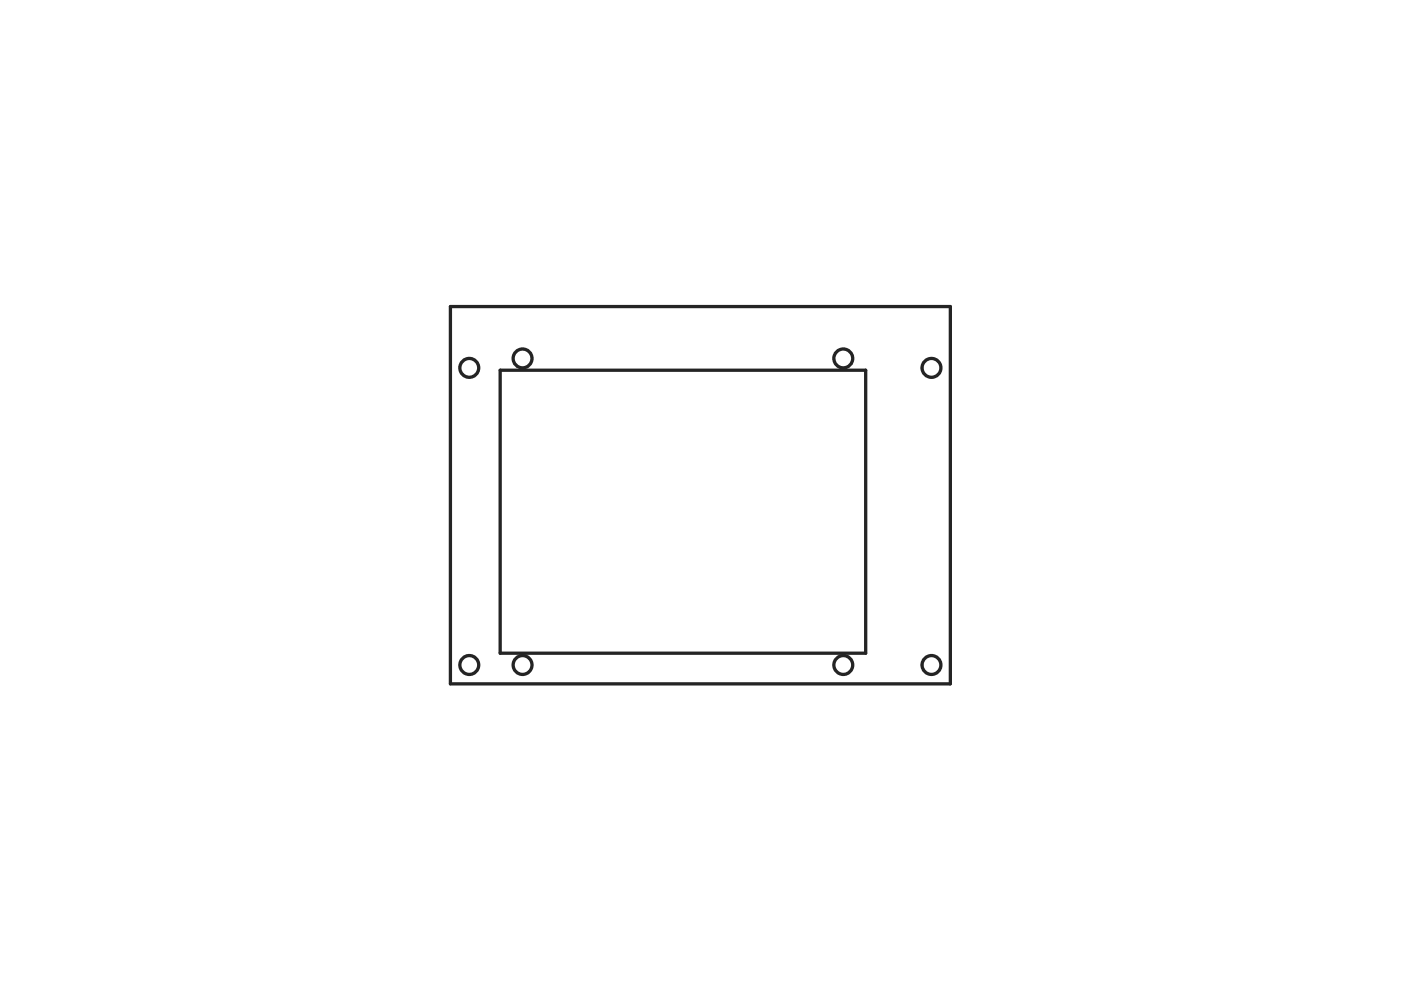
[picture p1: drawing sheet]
<svg xmlns="http://www.w3.org/2000/svg" width="297mm" height="210mm" viewBox="0 0 297 210" stroke-linecap="round" stroke-linejoin="round" font-family="sans-serif">
<g fill="none" stroke="#212529" stroke-width=".7">
<path d="M95.5 65h106v80h-106zM106 78.5h77.5v60h-77.5z"/>
<circle cx="99.5" cy="78" r="2"/>
<circle cx="110.8" cy="76" r="2"/>
<circle cx="178.8" cy="76" r="2"/>
<circle cx="197.5" cy="78" r="2"/>
<circle cx="99.5" cy="141" r="2"/>
<circle cx="110.8" cy="141" r="2"/>
<circle cx="178.8" cy="141" r="2"/>
<circle cx="197.5" cy="141" r="2"/>
</g>
</svg>
